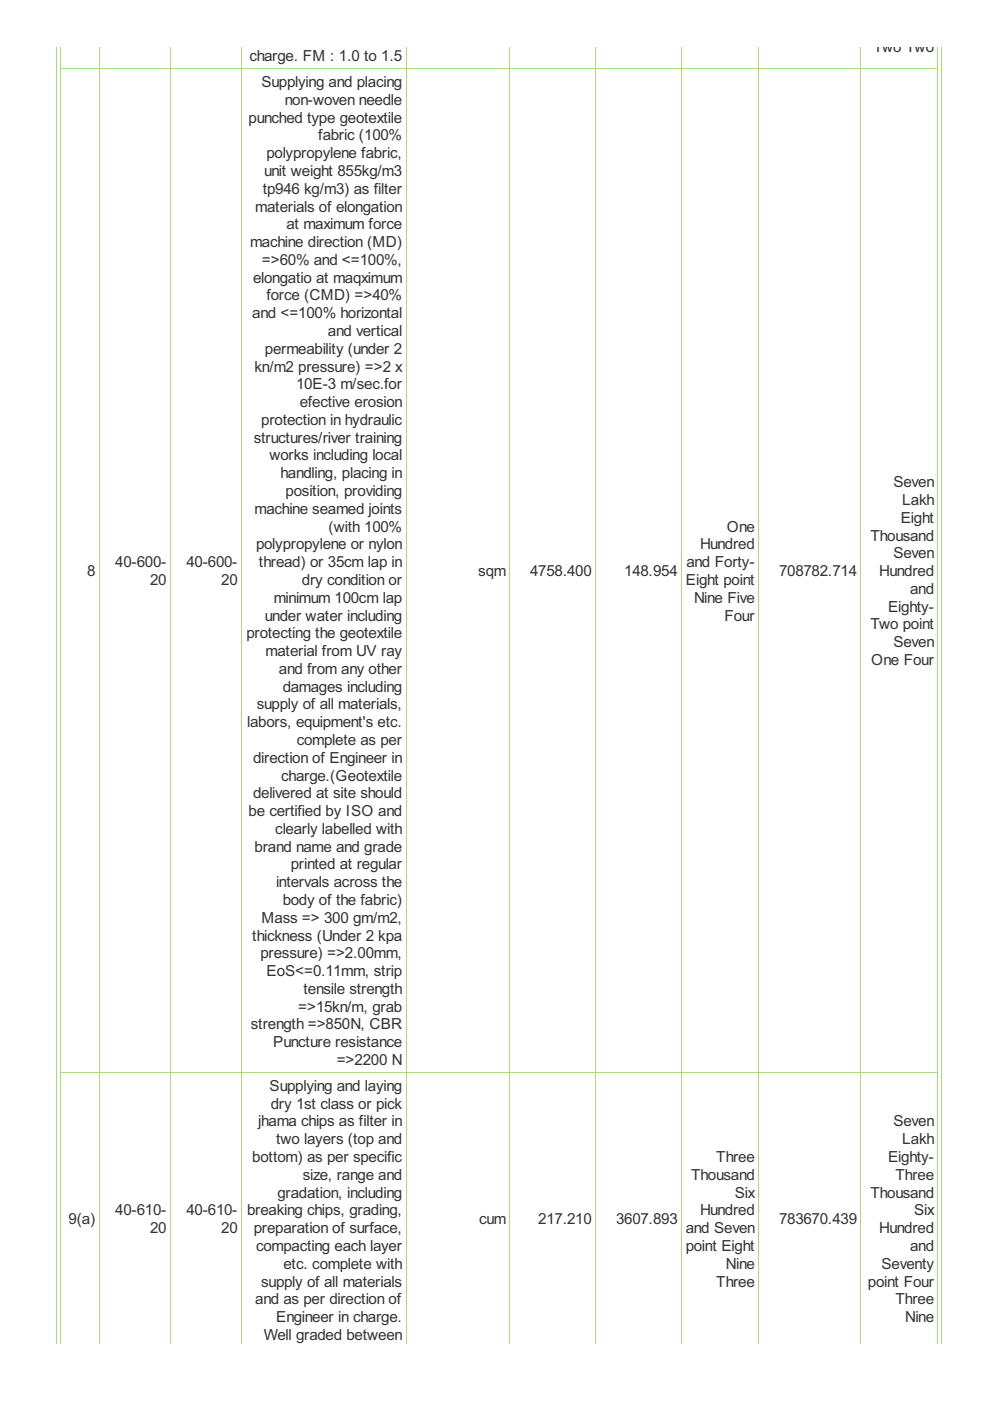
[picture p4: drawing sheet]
<svg xmlns="http://www.w3.org/2000/svg" width="210mm" height="297mm" viewBox="0 0 210 297" stroke-linecap="round" stroke-linejoin="round" font-family="sans-serif">
<defs><g id="words">
<g font-size="3.6" fill="#333">
<text x="185.2" y="11.1">Two Two</text>
<text x="52.9" y="13">charge. FM : 1.0 to 1.5</text>
<text x="55.4" y="18.5">Supplying and placing</text>
<text x="60.4" y="22.2">non-woven needle</text>
<text x="52.7" y="26">punched type geotextile</text>
<text x="67.5" y="29.8">fabric (100%</text>
<text x="56.5" y="33.6">polypropylene fabric,</text>
<text x="55.7" y="41.1">tp946 kg/m3) as filter</text>
<text x="56" y="37.3">unit weight 855kg/m3</text>
<text x="54.1" y="44.9">materials of elongation</text>
<text x="53" y="52.4">machine direction (MD)</text>
<text x="60.7" y="48.6">at maximum force</text>
<text x="53.7" y="59.9">elongatio at maqximum</text>
<text x="55.5" y="56.2">=&gt;60% and &lt;=100%,</text>
<text x="56.5" y="63.7">force (CMD) =&gt;40%</text>
<text x="53.5" y="67.5">and &lt;=100% horizontal</text>
<text x="69.5" y="71.2">and vertical</text>
<text x="56.2" y="75">permeability (under 2</text>
<text x="54" y="78.8">kn/m2 pressure) =&gt;2 x</text>
<text x="62.8" y="82.6">10E-3 m/sec.for</text>
<text x="63.6" y="86.3">efective erosion</text>
<text x="53.8" y="93.9">structures/river training</text>
<text x="55.4" y="90.1">protection in hydraulic</text>
<text x="57.1" y="97.6">works including local</text>
<text x="59.5" y="101.4">handling, placing in</text>
<text x="60.6" y="105.2">position, providing</text>
<text x="189.4" y="103.3">Seven</text>
<text x="191.3" y="107.1">Lakh</text>
<text x="54" y="108.9">machine seamed joints</text>
<text x="69.7" y="112.7">(with 100%</text>
<text x="154.1" y="112.7">One</text>
<text x="191" y="110.8">Eight</text>
<text x="54.3" y="116.5">polypropylene or nylon</text>
<text x="148.4" y="116.5">Hundred</text>
<text x="184.5" y="114.6">Thousand</text>
<text x="189.4" y="118.4">Seven</text>
<text x="18.5" y="122.1">8</text>
<text x="24.4" y="120.3">40-600-</text>
<text x="31.8" y="124">20</text>
<text x="39.5" y="120.3">40-600-</text>
<text x="46.9" y="124">20</text>
<text x="54.9" y="120.3">thread) or 35cm lap in</text>
<text x="64" y="124">dry condition or</text>
<text x="101.4" y="122.1">sqm</text>
<text x="112.4" y="122.1">4758.400</text>
<text x="132.3" y="122.1">148.954</text>
<text x="145.4" y="124">Eight point</text>
<text x="145.5" y="120.3">and Forty-</text>
<text x="165.2" y="122.1">708782.714</text>
<text x="186.4" y="122.1">Hundred</text>
<text x="193" y="125.9">and</text>
<text x="56.2" y="131.6">under water including</text>
<text x="58.1" y="127.8">minimum 100cm lap</text>
<text x="147.2" y="127.8">Nine Five</text>
<text x="153.6" y="131.6">Four</text>
<text x="188.3" y="129.7">Eighty-</text>
<text x="52.2" y="135.3">protecting the geotextile</text>
<text x="184.5" y="133.4">Two point</text>
<text x="189.4" y="137.2">Seven</text>
<text x="56.3" y="139.1">material from UV ray</text>
<text x="59.2" y="142.9">and from any other</text>
<text x="184.7" y="141">One Four</text>
<text x="59.9" y="146.6">damages including</text>
<text x="52.4" y="154.2">labors, equipment's etc.</text>
<text x="54.4" y="150.4">supply of all materials,</text>
<text x="53.7" y="161.7">direction of Engineer in</text>
<text x="62.9" y="157.9">complete as per</text>
<text x="59.6" y="165.5">charge.(Geotextile</text>
<text x="52.7" y="173">be certified by ISO and</text>
<text x="53.7" y="169.3">delivered at site should</text>
<text x="58.4" y="176.8">clearly labelled with</text>
<text x="54" y="180.6">brand name and grade</text>
<text x="61.7" y="184.3">printed at regular</text>
<text x="58.5" y="188.1">intervals across the</text>
<text x="59.9" y="191.9">body of the fabric)</text>
<text x="55.4" y="195.6">Mass =&gt; 300 gm/m2,</text>
<text x="53.5" y="199.4">thickness (Under 2 kpa</text>
<text x="55.2" y="203.2">pressure) =&gt;2.00mm,</text>
<text x="56.5" y="207">EoS&lt;=0.11mm, strip</text>
<text x="63.2" y="214.5">=&gt;15kn/m, grab</text>
<text x="64.3" y="210.7">tensile strength</text>
<text x="53.2" y="218.3">strength =&gt;850N, CBR</text>
<text x="58" y="222">Puncture resistance</text>
<text x="71.4" y="225.8">=&gt;2200 N</text>
<text x="57.2" y="231.3">Supplying and laying</text>
<text x="54.8" y="238.8">jhama chips as filter in</text>
<text x="57.4" y="235.1">dry 1st class or pick</text>
<text x="189.4" y="238.8">Seven</text>
<text x="58.5" y="242.6">two layers (top and</text>
<text x="191.3" y="242.6">Lakh</text>
<text x="53.5" y="246.4">bottom) as per specific</text>
<text x="64.2" y="250.1">size, range and</text>
<text x="146.5" y="250.1">Thousand</text>
<text x="151.9" y="246.4">Three</text>
<text x="188.3" y="246.4">Eighty-</text>
<text x="189.9" y="250.1">Three</text>
<text x="24.4" y="257.7">40-610-</text>
<text x="39.5" y="257.7">40-610-</text>
<text x="52.4" y="257.7">breaking chips, grading,</text>
<text x="58.8" y="253.9">gradation, including</text>
<text x="148.4" y="257.7">Hundred</text>
<text x="155.8" y="253.9">Six</text>
<text x="184.5" y="253.9">Thousand</text>
<text x="193.8" y="257.7">Six</text>
<text x="14.5" y="259.6">9(a)</text>
<text x="31.8" y="261.5">20</text>
<text x="46.9" y="261.5">20</text>
<text x="53.8" y="261.5">preparation of surface,</text>
<text x="101.6" y="259.6">cum</text>
<text x="114.1" y="259.6">217.210</text>
<text x="130.6" y="259.6">3607.893</text>
<text x="145.4" y="261.5">and Seven</text>
<text x="165.2" y="259.6">783670.439</text>
<text x="186.4" y="261.5">Hundred</text>
<text x="54.3" y="265.2">compacting each layer</text>
<text x="60.1" y="269">etc. complete with</text>
<text x="145.4" y="265.2">point Eight</text>
<text x="153.9" y="269">Nine</text>
<text x="186.9" y="269">Seventy</text>
<text x="193" y="265.2">and</text>
<text x="55.4" y="272.8">supply of all materials</text>
<text x="151.9" y="272.8">Three</text>
<text x="184" y="272.8">point Four</text>
<text x="54.1" y="276.5">and as per direction of</text>
<text x="58.6" y="280.3">Engineer in charge.</text>
<text x="189.9" y="276.5">Three</text>
<text x="191.9" y="280.3">Nine</text>
<text x="55.9" y="284.1">Well graded between</text>
</g>
</g></defs>
<g fill="none" stroke="#a8da7f" stroke-width=".21">
<path d="M12 9.9v275M12.8 14.5h186.1M12.9 9.9v275M21.1 9.9v275M36.1 9.9v275M51.2 9.9v275M86.1 9.9v275M108.1 9.9v275M126.3 9.9v275M144.5 9.9v275M160.9 9.9v275M182.5 9.9v275"/>
<path d="M198.9 9.9v275M199.7 9.9v275M12.8 227.3h186.1"/>
</g>
<use href="#words"/>
</svg>
